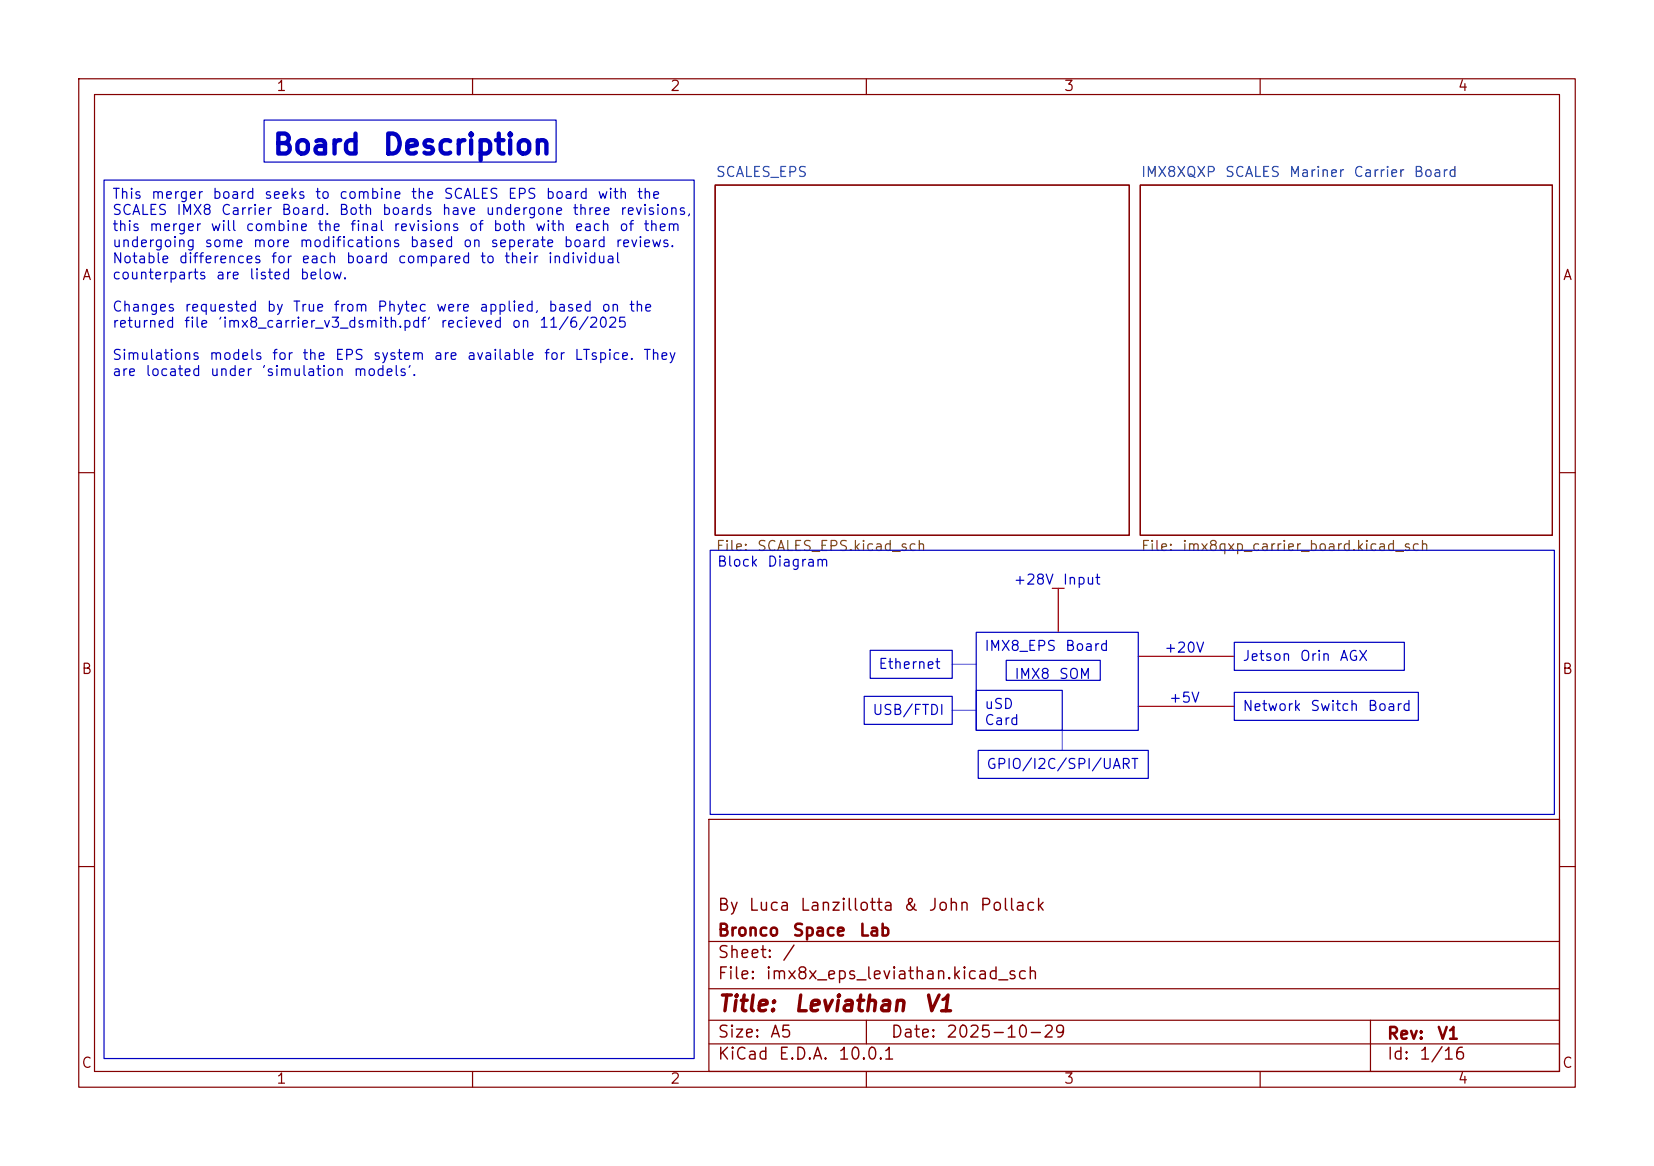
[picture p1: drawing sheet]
<svg xmlns="http://www.w3.org/2000/svg" width="210mm" height="148mm" viewBox="0 0 210 148" stroke-linecap="round" stroke-linejoin="round" font-family="sans-serif">
<defs><g id="words">
<g font-size="2.5" fill="#0000c2">
<text x="34.5" y="20.3">Board</text>
<text x="48.4" y="20.3">Description</text>
</g>
<g font-size="2" fill="#840000">
<text x="91" y="128.9">Title:</text>
<text x="100.7" y="128.9">Leviathan</text>
<text x="117.2" y="128.9">V1</text>
</g>
<g font-size="1.5" fill="#840000">
<text x="91" y="119.2">Bronco</text>
<text x="91" y="116">By</text>
<text x="95" y="116">Luca</text>
<text x="100.5" y="119.2">Space</text>
<text x="101.5" y="116">Lanzillotta</text>
<text x="109" y="119.2">Lab</text>
<text x="114.6" y="116">&amp;</text>
<text x="117.8" y="116">John</text>
<text x="124.3" y="116">Pollack</text>
<text x="91" y="124.7">File:</text>
<text x="91" y="122">Sheet:</text>
<text x="97.1" y="124.7">imx8x_eps_leviathan.kicad_sch</text>
<text x="99.2" y="122">/</text>
<text x="91" y="134.9">KiCad</text>
<text x="91" y="132.1">Size:</text>
<text x="97.7" y="132.1">A5</text>
<text x="98.7" y="134.9">E.D.A.</text>
<text x="106.3" y="134.9">10.0.1</text>
<text x="113" y="132.1">Date:</text>
<text x="120" y="132.1">2025-10-29</text>
<text x="176" y="132.3">Rev:</text>
<text x="176" y="134.9">Id:</text>
<text x="180.1" y="134.9">1/16</text>
<text x="182.4" y="132.3">V1</text>
</g>
<g font-size="1.3" fill="#840000">
<text x="35" y="11.9">1</text>
<text x="85" y="11.9">2</text>
<text x="135" y="11.9">3</text>
<text x="185" y="11.9">4</text>
<text x="10.3" y="35.9">A</text>
<text x="198.4" y="35.9">A</text>
<text x="10.3" y="85.9">B</text>
<text x="198.3" y="85.9">B</text>
<text x="10.3" y="135.9">C</text>
<text x="35" y="137.9">1</text>
<text x="85" y="137.9">2</text>
<text x="135" y="137.9">3</text>
<text x="185" y="137.9">4</text>
<text x="198.3" y="135.9">C</text>
</g>
<g font-size="1.3" fill="#006464">
<text x="90.8" y="22.8">SCALES_EPS</text>
<text x="144.8" y="22.8">IMX8XQXP</text>
<text x="155.4" y="22.8">SCALES</text>
<text x="163.6" y="22.8">Mariner</text>
<text x="171.8" y="22.8">Carrier</text>
<text x="179.4" y="22.8">Board</text>
</g>
<g font-size="1.3" fill="#0000c2">
<text x="14.2" y="25.6">This</text>
<text x="14.2" y="27.6">SCALES</text>
<text x="14.2" y="29.6">this</text>
<text x="18.9" y="29.6">merger</text>
<text x="19.1" y="25.6">merger</text>
<text x="22.3" y="27.6">IMX8</text>
<text x="26.6" y="29.6">will</text>
<text x="26.9" y="25.6">board</text>
<text x="28" y="27.6">Carrier</text>
<text x="31.1" y="29.6">combine</text>
<text x="33.5" y="25.6">seeks</text>
<text x="35.6" y="27.6">Board.</text>
<text x="39.9" y="25.6">to</text>
<text x="40.2" y="29.6">the</text>
<text x="42.9" y="27.6">Both</text>
<text x="43" y="25.6">combine</text>
<text x="44.4" y="29.6">final</text>
<text x="48.4" y="27.6">boards</text>
<text x="49.8" y="29.6">revisions</text>
<text x="52.1" y="25.6">the</text>
<text x="56" y="27.6">have</text>
<text x="56.2" y="25.6">SCALES</text>
<text x="59.4" y="29.6">of</text>
<text x="61.6" y="27.6">undergone</text>
<text x="62.5" y="29.6">both</text>
<text x="64.4" y="25.6">EPS</text>
<text x="67.9" y="29.6">with</text>
<text x="69.2" y="25.6">board</text>
<text x="72.6" y="27.6">three</text>
<text x="72.9" y="29.6">each</text>
<text x="75.8" y="25.6">with</text>
<text x="78.5" y="29.6">of</text>
<text x="78.6" y="27.6">revisions,</text>
<text x="80.8" y="25.6">the</text>
<text x="81.6" y="29.6">them</text>
<text x="14.2" y="31.7">undergoing</text>
<text x="14.2" y="33.7">Notable</text>
<text x="14.2" y="35.8">counterparts</text>
<text x="22.6" y="33.7">differences</text>
<text x="25.9" y="31.7">some</text>
<text x="27.3" y="35.8">are</text>
<text x="31.5" y="35.8">listed</text>
<text x="32" y="31.7">more</text>
<text x="34.3" y="33.7">for</text>
<text x="37.9" y="31.7">modifications</text>
<text x="38" y="35.8">below.</text>
<text x="38.2" y="33.7">each</text>
<text x="43.8" y="33.7">board</text>
<text x="50.4" y="33.7">compared</text>
<text x="51.9" y="31.7">based</text>
<text x="58.7" y="31.7">on</text>
<text x="60.9" y="33.7">to</text>
<text x="62.2" y="31.7">seperate</text>
<text x="63.9" y="33.7">their</text>
<text x="69.5" y="33.7">individual</text>
<text x="71.5" y="31.7">board</text>
<text x="78" y="31.7">reviews.</text>
<text x="14.2" y="39.9">Changes</text>
<text x="14.2" y="41.9">returned</text>
<text x="23.3" y="41.9">file</text>
<text x="23.3" y="39.9">requested</text>
<text x="27.5" y="41.9">'imx8_carrier_v3_dsmith.pdf'</text>
<text x="33.8" y="39.9">by</text>
<text x="37.1" y="39.9">True</text>
<text x="42.3" y="39.9">from</text>
<text x="47.8" y="39.9">Phytec</text>
<text x="55.3" y="39.9">were</text>
<text x="55.8" y="41.9">recieved</text>
<text x="60.8" y="39.9">applied,</text>
<text x="64.9" y="41.9">on</text>
<text x="68.4" y="41.9">11/6/2025</text>
<text x="69.5" y="39.9">based</text>
<text x="76.3" y="39.9">on</text>
<text x="79.8" y="39.9">the</text>
<text x="14.2" y="46">Simulations</text>
<text x="26.5" y="46">models</text>
<text x="34.4" y="46">for</text>
<text x="38.3" y="46">the</text>
<text x="42.4" y="46">EPS</text>
<text x="47.3" y="46">system</text>
<text x="55" y="46">are</text>
<text x="59.2" y="46">available</text>
<text x="69" y="46">for</text>
<text x="72.8" y="46">LTspice.</text>
<text x="81.6" y="46">They</text>
<text x="14.2" y="48">are</text>
<text x="18.4" y="48">located</text>
<text x="26.6" y="48">under</text>
<text x="33.1" y="48">'simulation</text>
<text x="44.8" y="48">models'.</text>
<text x="91" y="72.2">Block</text>
<text x="97.3" y="72.2">Diagram</text>
<text x="128.6" y="74.5">+28V</text>
<text x="134.8" y="74.5">Input</text>
<text x="124.9" y="82.9">IMX8_EPS</text>
<text x="135.1" y="82.9">Board</text>
<text x="147.7" y="83.2">+20V</text>
<text x="111.4" y="85.2">Ethernet</text>
<text x="128.7" y="86.5">IMX8</text>
<text x="134.4" y="86.5">SOM</text>
<text x="148.3" y="89.5">+5V</text>
<text x="157.7" y="84.2">Jetson</text>
<text x="164.9" y="84.2">Orin</text>
<text x="170" y="84.2">AGX</text>
<text x="110.7" y="91.1">USB/FTDI</text>
<text x="124.9" y="90.3">uSD</text>
<text x="124.9" y="92.4">Card</text>
<text x="157.7" y="90.6">Network</text>
<text x="166.3" y="90.6">Switch</text>
<text x="173.6" y="90.6">Board</text>
<text x="125.2" y="97.9">GPIO/I2C/SPI/UART</text>
</g>
<g font-size="1.3" fill="#725600">
<text x="90.8" y="70.3">File:</text>
<text x="96" y="70.3">SCALES_EPS.kicad_sch</text>
<text x="144.8" y="70.3">File:</text>
<text x="150" y="70.3">imx8qxp_carrier_board.kicad_sch</text>
</g>
</g></defs>
<g fill="none" stroke="#840000" stroke-width=".15">
<path d="M10 10h190v128h-190zM12 12h186v124h-186zM60 10v2M110 10v2M160 10v2M90.8 23.5h52.6v44.4h-52.6zM144.8 23.5h52.3v44.4h-52.3zM10 60h2M198 60h2M10 110h2M90 104h108v32h-108zM90 119.5h108"/>
<path d="M198 110h2M60 136v2M90 132.5h108M90 129.5h108M90 125.5h108M110 136v2M110 129.5v3M160 136v2M174 129.5v6.5"/>
</g>
<path d="M133.6 74.7h1.5M134.4 74.7v5.6M144.5 89.7h12.2M144.5 83.3h12.2" fill="none" stroke="#f00" stroke-width=".15"/>
<path d="M120.9 90.2h3.1M120.9 84.3h3.1M134.9 92.7v2.6" fill="none" stroke="#d400ff" stroke-width=".15"/>
<path d="M33.5 15.2h37.1v5.4h-37.1zM13.2 22.9h74.9v111.5h-74.9zM90.2 69.9h107.2v33.5h-107.2zM109.7 88.4h11.2v3.5h-11.2zM110.5 82.6h10.4v3.5h-10.4zM124 80.3h20.5v12.4h-20.5zM124 87.6h10.9v5.1h-10.9zM124.2 95.3h21.6v3.5h-21.6zM127.8 83.8h11.9v2.6h-11.9zM156.7 81.5h21.6v3.6h-21.6zM156.7 87.9h23.4v3.5h-23.4z" fill="none" stroke="#0000c2" stroke-width=".15"/>
<use href="#words"/>
</svg>
